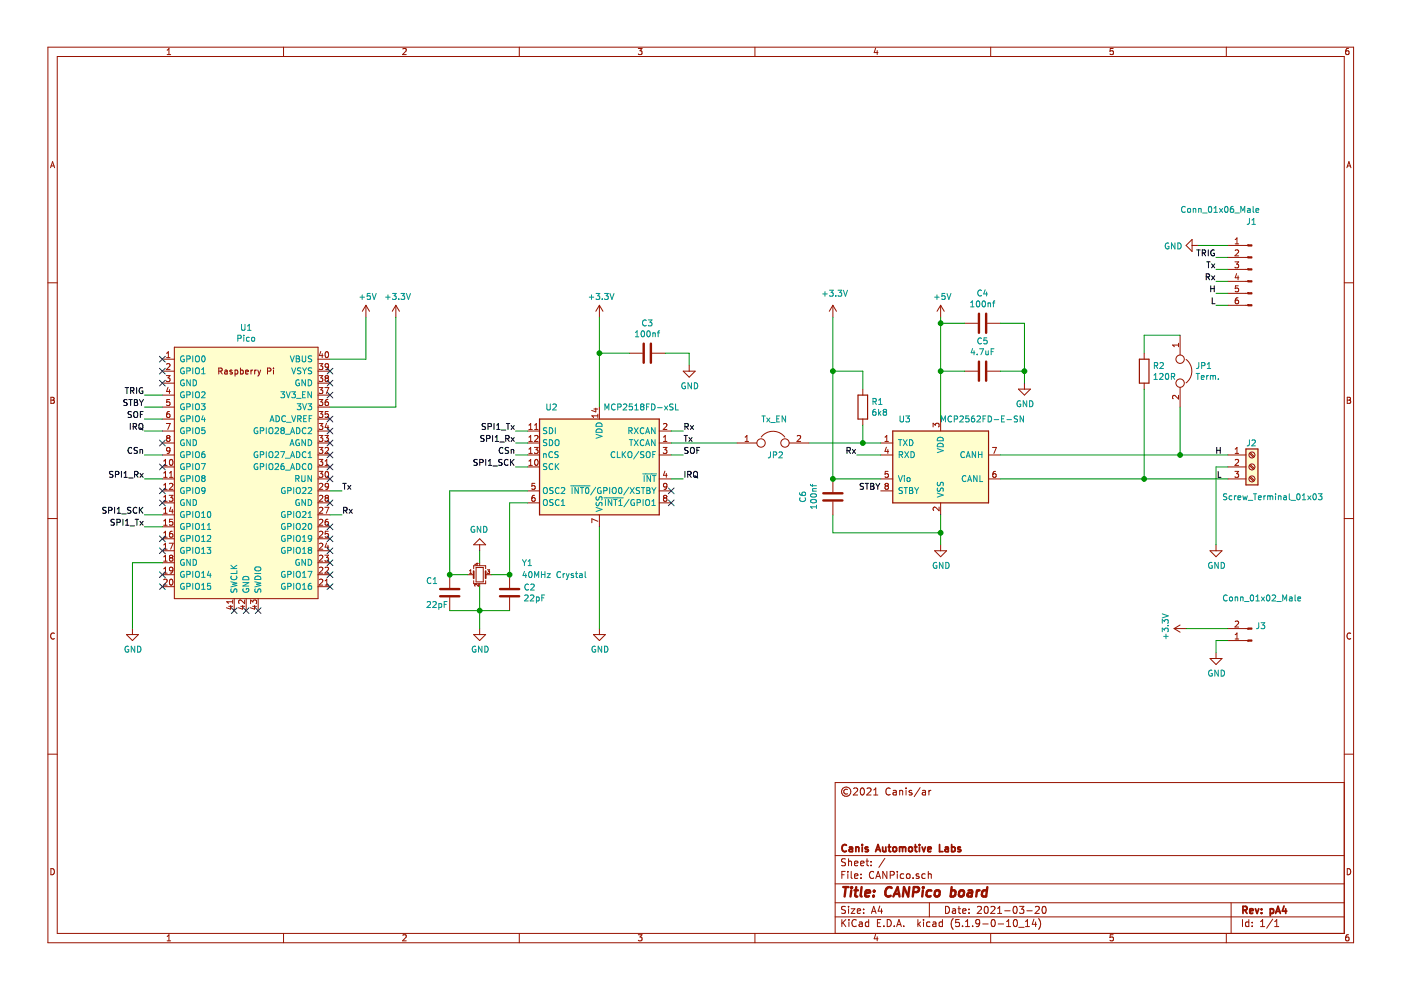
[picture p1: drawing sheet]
<svg xmlns="http://www.w3.org/2000/svg" width="297mm" height="210mm" viewBox="0 0 297 210" stroke-linecap="round" stroke-linejoin="round" font-family="sans-serif">
<path d="M.2 0h296.9v209.9h-296.9z" fill-rule="evenodd" fill="#fff" stroke="#fff" stroke-width=".21"/>
<g fill="none" stroke="#981200" stroke-width=".21">
<path d="M10.2 10h276.8v189.9h-276.8zM12.1 12h272.9v185.9h-272.9zM35.4 11.6h.8M35.4 10.6l.4-.3v1.3M60.1 10v2M85.4 10.4l.5-.1 .2 .3-.8 1h.8M110.1 10v2M135.3 10.3h.8l-.4 .5 .4 .1v.5l-.2 .2-.6-.2M160.1 10v2M185.6 10.2l-.3 .9h.9M186 10.7v.9M210 10v2"/>
<path d="M236 10.3h-.6l-.1 .6 .7-.1v.6l-.2 .2-.5-.2M260 10v2M285.9 10.3h-.4l-.1 .3-.1 .7 .2 .3 .5-.2-.1-.6h-.4l-.2 .2M10.7 35.6l.4-1.3 .5 1.3M10.8 35.2h.7M285.6 35.6l.4-1.3 .4 1.3M285.7 35.2h.6M10.2 60h1.9M252.7 52h1.3M252.7 50.8v2.5l-1.2-1.3zM260.4 59.7h4.2M260.4 57.1h4.2"/>
<path d="M260.4 54.6h4.2M260.4 52h4.2M261.8 55.5h.8l-.4 .5 .3 .1 .1 .5-.2 .2-.6-.1M261.9 50.8l.4-.4v1.3M261.9 53.1l.5-.1 .2 .3-.8 .9h.8M261.9 51.7h.7M262.2 58l-.3 .9h.8M262.5 58.5v.8M285 60h2M34.4 78.7h2.6M34.4 76.2h2.6M35.3 79.6h.8l-.5 .5 .4 .1 .1 .5-.3 .2-.5-.1"/>
<path d="M35.3 75.8h.8M35.3 74.9l.4-.3v1.2M35.3 77.2l.5-.1 .3 .4-.8 .9h.8M37 73.6h30.4v53.3h-30.4zM46.4 78.7l.6-.1 .1-.1-.1-.3-.6-.2v1.3M46.7 78.7l.4 .6M47.7 78.5h.4l.1 .8M48.2 78.8l-.6 .2 .1 .3h.5M49.2 78.5h-.3l-.2 .1 .1 .2 .4 .1v.4h-.5M49.8 78.5h.4l.2 .2-.1 .6h-.5M49.8 78.5v1.2M51 78.5h.3l.3 .2-.1 .6h-.5"/>
<path d="M51 78v1.3M52.1 78.9l.6-.1-.1-.3h-.4l-.1 .1v.7h.5M53.2 78.5v.8M53.6 78.5l-.4 .2M54 78.5v.8M54.4 78.5l-.4 .2M54.7 78.5l.3 .8M55 79.3l-.3 .4M55.3 78.5l-.3 .8M56.7 78.7l.6-.1 .2-.1-.1-.3-.7-.2v1.3M58 78v.2M58 78.5v.8"/>
<path d="M67.4 78.7h2.6M67.4 76.2h2.6M67.7 77.1h.7l-.4 .5 .4 .1v.5l-.2 .2-.5-.2M67.7 79.6h.7l-.4 .5 .4 .1v.6l-.2 .1-.5-.1M68 74.5l-.3 .9h.8M68.3 75v.8M69.1 74.7l.1-.1a.67 .67 0 0 1 .5 .6 .67 .67 0 0 1-.5 .6l-.3-.5zM69.7 77.7l-.3 .2-.3-.1-.1-.6 .4-.1 .3 .3-.1 .7-.2 .2-.3 .1M77.6 64.7l-.8 1.3M77.6 64.7v2.6M77.6 64.7l.7 1.3M83.9 64.7l-.7 1.3"/>
<path d="M83.9 64.7v2.6M83.9 64.7l.8 1.3M127.1 64.7v2.6M127.1 64.7l-.8 1.3M127.1 64.7l.7 1.3M133.4 74.9h2.8M138.3 74.9h2.7M144.9 78.7h2.5l-1.3 1.3zM146.1 77.4v1.3M176.6 64.7v2.6M176.6 64.7l-.8 1.3M176.6 64.7l.7 1.3"/>
<path d="M199.4 64.7v2.6M199.4 64.7l-.7 1.3M199.4 64.7l.8 1.3M204.5 78.7h2.8M204.5 68.5h2.8M209.3 78.7h2.8M209.3 68.5h2.8M242.6 74.9v1.3M249.9 72.8v.7M249.9 73.2h-1.3l.4 .3M250.2 71.1v4.2M251.5 76.2a3.1 3.1 0 0 1 0 5"/>
<path d="M260.4 64.7h4.2M260.4 62.2h4.2M262.5 63.1h-.2a.79 .79 0 0 0-.2 1.3h.4l.1-.5-.2-.3h-.3l-.2 .3M262.5 60.6h-.5l-.1 .6 .5-.1 .2 .2v.3l-.2 .3-.5-.2M10.8 84.2h.4l.3 .3-.3 .3 .3 .3-.2 .4h-.5zM10.8 84.8h.4M34.4 99h2.6M34.4 81.2h2.6M34.4 96.5h2.6M34.4 93.9h2.6M34.4 91.4h2.6M34.4 88.8h2.6"/>
<path d="M34.4 86.3h2.6M34.4 83.8h2.6M34.7 98.7h.7M34.7 97.8l.4-.4v1.3M35.3 89.8h.8l-.5 1.3M35.6 92.9l-.3-.3 .3-.3h.2l.3 .3-.3 .3M35.6 92.9l-.3 .2v.3l.3 .2 .3-.1 .2-.1v-.3l-.3-.2M35.6 92.9h.2M35.6 82.1l-.3 .9h.8M35.9 82.6v.8M35.9 87.3h-.2a.79 .79 0 0 0-.1 1.2h.3l.2-.5-.3-.3h-.2l-.3 .3M36 84.7h-.6l-.1 .6 .5-.1 .3 .2v.4l-.3 .2-.5-.1"/>
<path d="M36.1 95.4l-.3 .3-.4-.1-.1-.2 .1-.4 .4-.1 .3 .2-.2 .9-.5 .1M36.1 97.5l.1-.1a.67 .67 0 0 1 .5 .6 .67 .67 0 0 1-.5 .7l-.3-.5zM67.4 99h2.6M67.4 81.2h2.6M67.4 96.5h2.6M67.4 93.9h2.6M67.4 91.4h2.6M67.4 88.8h2.6M67.4 86.3h2.6M67.4 83.8h2.6M67.7 84.7h.7l-.4 .5 .4 .1v.6l-.2 .1-.5-.1M67.7 97.4h.7l-.4 .5 .4 .1v.5l-.2 .2-.5-.2"/>
<path d="M67.7 99.9h.7l-.4 .5 .4 .2v.5l-.2 .1-.5-.1M67.7 82.2h.7l-.4 .5 .4 .1v.5l-.2 .1-.5-.1M67.7 87.3h.7l-.4 .4 .4 .2v.5l-.2 .1-.5-.1M67.7 89.8h.7l-.4 .5 .4 .1v.5l-.2 .2-.5-.2M67.7 92.3h.7l-.4 .5 .4 .1v.6l-.2 .1-.5-.1M67.7 94.9h.7l-.4 .4 .4 .2v.5l-.2 .1-.5-.1M68.9 92.3h.8l-.5 .5 .4 .1 .1 .5-.3 .2-.5-.1M68.9 82.2h.8l-.5 1.2M68.9 98.7h.8M68.9 97.8l.4-.4v1.3M68.9 95l.5-.1 .3 .3-.8 .9h.8M69.2 80.2l-.3-.3 .3-.3h.2l.3 .3-.3 .3"/>
<path d="M69.2 80.2l-.3 .2 .1 .4 .2 .1h.3l.2-.2v-.3l-.3-.2M69.2 80.2h.2M69.2 89.7l-.3 .9h.8M69.5 84.7l-.4 .1-.2 .5 .1 .6h.5l.2-.1-.2-.5-.3-.1-.3 .2M69.5 90.2v.9M69.6 87.3h-.6l-.1 .6 .5-.2 .3 .3v.3l-.3 .2-.5-.1M111.9 99h2.5M111.9 96.5h2.5M111.9 93.9h2.5M111.9 91.4h2.5M112.1 98.7h.8M112.1 96.1h.8"/>
<path d="M112.1 93.6h.8M112.1 91.1h.8M112.1 90.1l.4-.3v1.3M112.1 92.7l.4-.4v1.3M112.1 95.2l.4-.3v1.2M112.1 97.8l.4-.4v1.3M113.3 94.9h.8l-.4 .4 .3 .2 .1 .4-.3 .2-.5-.1M113.3 90.1l.4-.3v1.3M113.3 92.5l.5-.2 .3 .4-.8 .9h.8M113.3 91.1h.8M113.5 97.5l.2-.1a.67 .67 0 0 1 .4 .6 .67 .67 0 0 1-.4 .7l-.4-.5zM125.9 86.7h.9"/>
<path d="M126.3 86.5v.8l-.9-.3M126.8 87.8v.7M126.8 88.2h-1.3l.3 .3M127.1 86.3v2.5M139.8 96.5h2.5M139.8 93.9h2.5M139.8 91.4h2.5M140.6 94.9h.8l-.4 .4 .3 .2 .1 .4-.3 .2-.5-.1M140.7 93.6h.7M140.7 89.9l.4-.1 .3 .3-.8 1h.8M140.7 92.7l.3-.4v1.3M141 99.9l-.3 .9h.8"/>
<path d="M156.3 93.9h4.2M158 93.6h.7M158 92.7l.4-.4v1.3M161.4 92.7a3.1 3.1 0 0 1 5 0M167.3 93.9h4.2M169 92.5l.5-.2 .3 .4-.8 .9h.8M182.9 82.5v1.3M182.9 88.8v1.3M186.7 96.5h2.6M186.7 93.9h2.6M187.6 92.7l.4-.4v1.3M187.6 93.6h.8"/>
<path d="M187.9 94.8l-.3 .9h.8M188.2 95.3v.8M188.3 99.9h-.6l-.1 .7 .5-.2 .3 .3v.3l-.3 .2-.5-.1M197.8 90.5v-.8l.5 .5 .1-.4 .5-.1 .2 .3-.1 .5M199.4 88.8v2.6M209.6 96.5h2.5M210.4 94.9h.9l-.6 1.2M211.1 99.9h-.2a.79 .79 0 0 0-.2 1.3h.4l.1-.5-.2-.3h-.3l-.2 .3M215.9 82.5h2.6l-1.3 1.3zM217.2 81.2v1.3M242.6 81.2v1.3M249.9 83.8v.8l-.9-.8-.4 .3 .1 .5"/>
<path d="M250.2 82.1v4.2M260.4 99h3.8M260.4 96.5h3.8M261.8 99.9h.8l-.4 .5 .3 .2 .1 .4-.2 .2-.6-.1M261.9 97.5l.5-.1 .2 .4-.8 .9h.8M261.9 96.1h.7M261.9 95.2l.4-.3v1.2M264.9 98.7l.9 .8M264.9 96.1l.9 .9M265.1 98.5l.8 .8M265.1 96l.8 .8M285.6 84.2h.5l.2 .3-.2 .3 .3 .3-.2 .4h-.6z"/>
<path d="M285.6 84.8h.5M10.2 109.9h1.9M34.4 101.5h2.6M34.4 104.1h2.6M34.4 106.6h2.6M34.4 109.2h2.6M34.4 111.7h2.6M34.4 114.2h2.6M34.4 116.8h2.6M34.4 119.3h2.6M34.7 100.3l.4-.4v1.3M34.7 102.8l.4-.3v1.3"/>
<path d="M34.7 105.4l.4-.4v1.3M34.7 107.9l.4-.3v1.2M34.7 110.5l.4-.4v1.3M34.7 113l.4-.4v1.3M34.7 115.5l.4-.3v1.2M34.7 118.1l.4-.4v1.3M34.7 101.2h.7M34.7 103.8h.7M34.7 106.3h.7M34.7 108.8h.7M34.7 111.4h.7M34.7 113.9h.7"/>
<path d="M34.7 116.4h.7M34.7 119h.7M35.9 105h.8l-.5 .5 .4 .1 .1 .5-.3 .2-.5-.1M35.9 115.2h.8l-.5 1.2M35.9 102.6l.5-.1 .3 .3-.8 1h.8M35.9 101.2h.8M35.9 100.3l.4-.4v1.3M36.2 118.3l-.3-.3 .3-.3h.2l.3 .3-.3 .3M36.2 118.3l-.3 .2 .1 .4 .2 .1 .3-.1 .2-.1v-.3l-.3-.2M36.2 118.3h.2M36.2 107.5l-.3 .9h.8M36.5 112.6l-.4 .2-.2 .4 .1 .6 .5 .1 .2-.2-.2-.5-.3-.1-.3 .3"/>
<path d="M36.5 108v.8M36.6 110.1h-.6l-.1 .6 .5-.1 .3 .2v.3l-.3 .3-.5-.2M67.4 101.5h2.6M67.4 104.1h2.6M67.4 106.6h2.6M67.4 109.2h2.6M67.4 111.7h2.6M67.4 114.2h2.6M67.4 116.8h2.6M67.4 119.3h2.6M67.7 112.8l.5-.2 .2 .4-.7 .9h.7M67.7 102.6l.5-.1 .2 .3-.7 1h.7"/>
<path d="M67.7 105.1l.5-.1 .2 .4-.7 .9h.7M67.7 107.7l.5-.1 .2 .3-.7 .9h.7M67.7 110.2l.5-.1 .2 .4-.7 .9h.7M67.7 115.3l.5-.1 .2 .3-.7 .9h.7M67.7 117.8l.5-.1 .2 .4-.7 .9h.7M68.9 117.7h.8l-.5 .5 .4 .1 .1 .5-.3 .2-.5-.1M68.9 107.6h.8l-.5 1.2M69.1 100.1l.1-.2a.67 .67 0 0 1 .5 .7 .67 .67 0 0 1-.5 .6l-.3-.5zM69.2 105.6l-.3-.3 .3-.3h.2l.3 .3-.3 .3M69.2 105.6l-.3 .2 .1 .4 .2 .1 .3-.1 .2-.1v-.3l-.3-.2M69.2 105.6h.2M69.2 115.1l-.3 .9h.8"/>
<path d="M69.5 110.1l-.4 .1-.2 .5 .1 .5 .5 .1 .2-.2-.2-.4-.3-.1-.3 .2M69.5 115.6v.8M69.6 112.6h-.6l-.1 .6 .5-.1 .3 .3v.3l-.3 .2-.5-.1M69.7 103l-.3 .3-.3-.1-.1-.6 .4-.1 .3 .2-.1 .7-.2 .3-.3 .1M100.9 119.5h.5M101.2 119.4v.4l-.6-.2M101.7 115.5v1.3M101.7 119.3v.6M101.7 114.2l1.3 1.3h-2.6zM111.9 104.1h2.5M111.9 106.6h2.5M113.3 105h-.2a.79 .79 0 0 0-.1 1.3l.3-.1 .2-.4-.3-.3h-.2l-.3 .3"/>
<path d="M113.4 102.5h-.6l-.1 .6 .5-.1 .3 .2v.3l-.3 .3-.5-.2M126.8 110.5l-1.3-.5v.8M127.1 109.2v2.5M139.8 101.5h2.5M139.8 104.1h2.5M139.8 106.6h2.5M140.9 105.6l-.2-.3 .2-.3h.2l.3 .3-.3 .3M140.9 105.6l-.2 .2v.3l.2 .2 .4-.1 .1-.1v-.3l-.3-.2M140.9 105.6h.2M141.3 100.4v.8M141.4 103l-.3 .3-.3-.1-.1-.2v-.4l.4-.1 .3 .2-.2 .9-.4 .2M176.6 101.5v2.8"/>
<path d="M176.6 106.4v2.8M186.7 101.5h2.6M186.7 104.1h2.6M187.9 103l-.3-.2 .3-.3h.2l.3 .2-.3 .3M187.9 103l-.3 .3v.2l.3 .3 .3-.1 .2-.2v-.2l-.3-.3M187.9 103h.2M198.2 116.8h2.5l-1.3 1.2zM199.1 107.5v.8l-.9-.8-.4 .3 .2 .4M199.4 106.6v2.6M199.4 115.5v1.3M209.6 101.5h2.5M256.6 116.8h2.5l-1.3 1.2z"/>
<path d="M257.8 115.5v1.3M260.4 101.5h3.8M264.9 101.2l.9 .9M265.1 101l.8 .9M285 109.9h2M11.5 134.3a.58 .58 0 0 0-.8 .5 .58 .58 0 0 0 .8 .6M26.8 134.5h2.5l-1.2 1.3zM28.1 133.3v1.2M34.4 121.9h2.6M34.4 124.4h2.6M34.7 120.6l.4-.3v1.2M34.7 121.5h.7"/>
<path d="M34.7 122.9l.5-.1 .2 .3-.7 1h.7M36.1 122.9l.1-.1a.67 .67 0 0 1 .5 .6 .67 .67 0 0 1-.5 .7l-.3-.5zM36.7 120.8l-.3 .2h-.3l-.1-.6 .4-.1 .3 .2-.1 .7-.2 .3h-.3M48.5 128.6h.8M48.9 128.4v.8l-.9-.3M49.3 127.2v.7M49.3 127.6h-1.2l.3 .3M49.7 126.9v2.6M51 128.6h.9M51.4 128.4v.8l-.9-.3M51.9 127.2v.8l-.9-.8-.4 .3 .1 .4M52.2 126.9v2.6"/>
<path d="M53.1 128v-.8l.5 .4 .1-.3 .5-.1 .2 .3-.1 .5M53.6 128.6h.8M54 128.4v.8l-.9-.3M54.7 126.9v2.6M67.4 121.9h2.6M67.4 124.4h2.6M67.7 120.4l.5-.1 .2 .3-.7 .9h.7M67.7 122.9l.5-.1 .2 .3-.7 1h.7M68.9 120.4l.5-.1 .3 .3-.8 .9h.8M68.9 124.1h.8M68.9 123.1l.4-.3v1.3M95.4 121.9v2.7"/>
<path d="M95.4 126.7v2.8M99.2 121.9h1.2M99.6 121.6h.4M99.6 121l.2-.2v.8M100.4 120.6v-.7h2.6v.7M100.4 123.1v.7h2.6v-.7M100.4 134.5h2.6l-1.3 1.3zM100.7 124.2v.1M100.9 120.3h1.6v3.1h-1.6zM101.4 123.8v.5l-.5-.5-.2 .2v.2M101.7 123.8v.6M101.7 133.3v1.2"/>
<path d="M103 121.9h1.2M103.3 120.8h.5l-.2 .3 .2 .1v.3h-.5M108 121.9v2.7M108 126.7v2.8M125.8 134.5h2.6l-1.3 1.3zM127.1 133.3v1.2M248.9 133.3l1.3 .7M248.9 133.3h2.6M250.2 132.5l-1.3 .8M256.6 139.6h2.5l-1.3 1.3zM257.8 138.4v1.2M260.4 133.3h4.2"/>
<path d="M260.4 135.8h4.2M261.9 131.8l.5-.1 .2 .3-.8 .9h.8M261.9 134.6l.4-.4v1.3M261.9 135.5h.7M286.4 134.3a.58 .58 0 0 0-.8 .5 .58 .58 0 0 0 .8 .6M10.2 159.9h1.9M285 159.9h2M179.7 167.4a.52 .52 0 0 0-.8 .5 .52 .52 0 0 0 .8 .4M181 167.2l.5-.1 .3 .4-.9 1.1h.9M182.6 167.2l.2-.1a.8 .8 0 0 1 .5 .7 .8 .8 0 0 1-.5 .8l-.4-.6zM183.8 167.2l.6-.1 .3 .4-1 1.1h1M185.2 168.6h.9"/>
<path d="M185.2 167.5l.5-.4v1.5M188.7 167.2a.59 .59 0 0 0-.7 0 .59 .59 0 0 0-.2 .7 .56 .56 0 0 0 .3 .6 .56 .56 0 0 0 .6-.1M189.4 167.6h.6v1M190 167.9l-.5 .1-.2 .2 .2 .4 .5-.1M190.8 167.7l.2-.1h.3l.1 1M190.8 167.6v1M192.1 167.1v.1M192.1 167.6v1M193.3 167.6h-.3l-.3 .2 .1 .2 .5 .1v.4h-.6M195.1 167l-1.3 1.9M195.6 167.6h.6v1M196.2 167.9l-.5 .1-.2 .2 .2 .4 .5-.1"/>
<path d="M196.9 167.6v1M197.4 167.6l-.5 .3M285 165.9h-107.9v32M10.8 184.2a.65 .65 0 0 1 .7 .6 .65 .65 0 0 1-.7 .7zM35.4 198.5l.4-.3v1.3M35.4 199.5h.8M60.1 197.9v2M85.4 198.3l.5-.1 .2 .3-.8 1h.8M110.1 197.9v2M135.3 198.2h.8l-.4 .5 .4 .1v.6l-.2 .1-.6-.1M160.1 197.9v2M177.1 194.4h107.9"/>
<path d="M177.1 191.4h107.9M177.1 187.4h107.9M177.1 181.4h107.9M178.5 185.5h.5M178.5 195v1.5M178.7 195.6l.6 .9M179.2 184.8h-.7v1.5M179.3 192.2h-.6l-.3 .2 .1 .4 .7 .3v.4l-.2 .2-.6-.1M179.3 182.1h-.6l-.3 .2 .1 .4 .7 .3v.4l-.2 .2-.6-.1M179.3 195l-.8 .8M179.8 184.8v.1M179.8 185.3v1"/>
<path d="M179.9 182.1v1.5M179.9 192.2v.1M179.9 192.7v1M179.9 182.7l.2-.1h.4v1M180 195v.1M180 195.5v1M180.5 192.7h.8l-.8 1h.8M180.5 184.8v1.3l.2 .2M181.2 185.8l.7-.2-.1-.3h-.4l-.2 .2 .1 .7h.5M181.2 183.1l.7-.2-.1-.3h-.4l-.2 .2 .1 .7h.5M181.5 195.1a.59 .59 0 0 0-.7 0 .59 .59 0 0 0-.2 .7 .56 .56 0 0 0 .3 .6 .56 .56 0 0 0 .6-.1M181.8 193.2l.7-.2-.1-.2-.4-.1-.2 .2v.7h.6"/>
<path d="M182.2 195.5h.6v1M182.5 183.1l.7-.2-.1-.3h-.4l-.2 .2 .1 .7h.5M182.6 186.1v.2M182.6 185.3v.2M182.8 195.8l-.5 .1-.2 .2 .2 .4 .5-.1M183.1 193.5v.2M183.1 192.8v.1M183.6 182.6h.6M183.8 182.1v1.3l.4 .2M184.2 195.5h-.5l-.2 .2v.6l.2 .2 .5-.1M184.2 195v1.5M184.7 183.4v.2"/>
<path d="M184.7 182.6v.2M184.8 193.7l.4-1.5 .5 1.5M184.9 193.2h.7M185.2 184.9a.7 .7 0 0 0-.9 .5 .7 .7 0 0 0 .7 .9l.2-.2M185.6 198.1l-.3 .9h.9M185.7 186.3l.5-1.5 .5 1.5M185.8 185.8h.7M186 198.6v.9M186 195.7h.5M186.5 192.1l-.3 1.1h.9M186.7 195h-.7v1.5h.7M186.9 192.7v1"/>
<path d="M187.4 196.3v.2M187.6 182l-1.3 1.9M188 184.8v1.5l-.8-1.5v1.5M188.1 195a.76 .76 0 0 1 .9 .7 .76 .76 0 0 1-.9 .8zM188.7 185.5h.8l.1-.2-.1-.4-.2-.1h-.6v1.5M189.6 196.3v.2M190.1 196.5l.5-1.5 .5 1.5M190.2 196h.8M190.2 184.8v.1M190.2 185.3v1M191.6 196.3v.2M191.6 185.3h-.4l-.3 .2 .1 .6 .2 .2 .4-.1"/>
<path d="M192.2 185.4l.3-.1 .4 .1v.7l-.2 .2-.5-.2zM193.6 186.1v.2M194.6 195v1.5M194.7 195.9l.5 .6M194.8 185.3h-.3l-.3 .2 .1 .2 .5 .1v.4h-.6M195.2 195.5l-.6 .5M195.8 195v.1M195.8 195.5v1M196.2 185.3h-.5l-.3 .2 .1 .6 .2 .2 .5-.1M196.8 185.4l.2-.1h.4l.1 1M196.8 184.8v1.5M197 191.4v3"/>
<path d="M197.2 195.5h-.5l-.2 .2v.6l.2 .2 .5-.1M197.8 195.5h.6v1M198.4 195.8l-.7 .3 .3 .4 .4-.1M199.8 195.5h-.4l-.3 .2 .1 .6 .2 .2 .4-.1M199.8 195v1.5M200.5 192.2a.75 .75 0 0 1 .8 .7 .75 .75 0 0 1-.8 .8zM202 192.8h.5l.1 .9M202.1 194.8a1.71 1.71 0 0 0 0 2.2M202.6 193l-.5 .1-.2 .2 .2 .4 .5-.1M203.1 192.7h.6M203.3 192.2v1.3l.4 .2M203.4 195h-.7l-.1 .7 .7-.1 .1 .2v.5l-.2 .2-.6-.2"/>
<path d="M204.1 196.3v.2M204.1 193.2l.7-.2-.1-.2-.4-.1-.2 .2 .1 .7h.5M204.7 196.5h.9M204.7 195.4l.4-.4v1.5M205.4 193.5v.2M205.4 192.8v.1M206.2 196.3v.2M207.2 192.3l.6-.1 .3 .4-.9 1.1h.9M207.7 195.6l-.3 .3-.4-.1-.1-.2 .1-.6h.4l.3 .2v.9l-.4 .4h-.3M208.4 195.9h1.1M208.8 192.3l.4-.1a.85 .85 0 0 1-.2 1.5l-.2-.2-.1-.4zM210 197.9v2"/>
<path d="M210.1 192.3l.6-.1 .3 .4-1 1.1h1M210.3 195h.2a.8 .8 0 0 1 .5 .7 .8 .8 0 0 1-.5 .8 1 1 0 0 1-.2-1.5zM211.5 193.7h.9M211.5 192.6l.4-.4v1.5M211.6 195.9h1.2M213 193.1h1.2M213.4 196.5h.9M213.4 195.4l.5-.4v1.5M214.9 192.3l.2-.1a.8 .8 0 0 1 .6 .7 .8 .8 0 0 1-.6 .8l-.3-.6zM215.1 195h.1a.8 .8 0 0 1 .5 .7 .8 .8 0 0 1-.5 .8 .97 .97 0 0 1-.1-1.5zM216 196.6h1.1M216.2 192.2h.9l-.5 .6 .4 .1v.6l-.2 .2-.6-.2"/>
<path d="M217.4 196.5h.9M217.4 195.4l.4-.4v1.5M217.7 193.1h1.2M219.2 194.9l-.3 1.1h.9M219.5 192.3l.6-.1 .2 .1 .1 .3-1 1.1h1M219.6 195.5v1M220.2 194.8a1.71 1.71 0 0 1 0 2.2M221.1 192.2h.2a.8 .8 0 0 1 .5 .7 .8 .8 0 0 1-.5 .8 1 1 0 0 1-.2-1.5zM236 198.2h-.6l-.1 .6 .7-.1v.7l-.2 .1-.5-.1M260 197.9v2M261 191.4v6.5M263.4 195v1.5"/>
<path d="M264.8 195.5h-.5l-.2 .2 .1 .7h.6M264.8 195v1.5M265.5 196.3v.2M265.5 195.5v.2M267.3 196.5h.8M267.3 195.4l.4-.4v1.5M269.8 194.9l-1.2 1.9M270.3 196.5h.8M270.3 195.4l.4-.4v1.5M285.6 184.2a.65 .65 0 0 1 .8 .6 .65 .65 0 0 1-.8 .7zM285.9 198.2h-.4l-.1 .3-.1 .7 .2 .3 .5-.1-.1-.7h-.4l-.2 .2"/>
<circle cx="250.2" cy="76.2" r=".89"/>
<circle cx="161.4" cy="93.9" r=".89"/>
<circle cx="166.4" cy="93.9" r=".89"/>
<circle cx="250.2" cy="81.2" r=".89"/>
<circle cx="265.4" cy="96.5" r=".63"/>
<circle cx="265.4" cy="99" r=".63"/>
<circle cx="265.4" cy="101.5" r=".63"/>
<circle cx="179.4" cy="167.9" r=".99"/>
</g>
<g fill="none" stroke="#981200" stroke-width=".38">
<path d="M100.4 121.1v1.5M103 121.1v1.5M179.5 179.2a.59 .59 0 0 0-.8 0 .59 .59 0 0 0-.2 .7 .56 .56 0 0 0 .3 .6 .56 .56 0 0 0 .7-.1M180.1 179.7h.6v.9M180.7 179.9l-.5 .1-.2 .2 .2 .4 .5-.1M181.5 179.7l.2-.1 .3 .1 .1 .9M181.5 179.6v1M182.8 179.1v.1M182.8 179.6v1M184 179.7l-.3-.1-.3 .2 .1 .2 .5 .1v.4h-.6M187.1 179.6l.1 .9 .4 .1 .2-.2M187.8 179.6v1"/>
<path d="M188.3 179.6h.6M188.5 179.1v1.3l.4 .2M189.4 179.7l.2-.1 .4 .1v.7l-.2 .2-.4-.2zM190.7 179.7l.5-.1 .2 .2M190.7 179.6v1M191.4 179.8l.2-.2 .3 .1 .1 .9M191.4 179.8v.8M192.7 179.7l.2-.1 .5 .1v.7l-.3 .2-.4-.2zM193.9 179.6h.5M194.1 179.1v1.3l.3 .2M194.9 179.1v.1M194.9 179.6v1"/>
<path d="M195.5 179.6l.4 1 .3-1M199.2 179.1v1.5h.7M200.4 179.7h.6l.1 .9M201.1 179.9l-.8 .3 .3 .4 .5-.1M201.8 179.7l.4-.1 .3 .3-.1 .5-.2 .2-.4-.1M201.8 179.1v1.5M203.6 179.7l-.3-.1-.2 .2v.2l.5 .1v.4h-.5M185.6 180.6l.6-1.5 .5 1.5M185.8 180.1h.7M196.7 180.1l.7-.2v-.2l-.5-.1-.2 .2 .1 .7h.6M263.5 193l.7-.1 .2-.2-.1-.4-.2-.1h-.6v1.5M263.9 193l.5 .7"/>
<path d="M265 193.2l.7-.2-.1-.2-.4-.1-.2 .2v.7h.6M266.2 192.7l.3 1 .4-1M267.5 193.5v.2M267.5 192.8v.1M269.3 192.8l.5-.1 .2 .3v.5l-.2 .2-.5-.1M269.3 192.7v1.5M270.5 193.7l.5-1.5 .5 1.5M270.6 193.2h.7M272.2 192.1l-.3 1.1h.9M272.6 192.7v1"/>
</g>
<g fill="none" stroke="#981200" stroke-width=".51">
<path d="M136.5 72.9v4M138 72.9v4M207.6 66.5v4.1M207.6 76.7v4M209.1 66.5v4.1M209.1 76.7v4M174.6 106.1h4M174.6 104.6h4M93.3 126.4h4.1M93.3 124.9h4.1M106 126.4h4.1M106 124.9h4.1"/>
<path d="M178.8 188.1h1.1M179.3 188.1l-.2 2M180.5 188.8l-.2 1.3M180.6 188.1l-.1 .2M180.6 188.1l.1 .1-.2 .1M181.2 188.8h.7M181.5 188.1l-.2 1.7 .1 .2 .4 .1M182.7 188.1l-.2 1.7 .2 .3M183.5 189.4l1-.2-.1-.4h-.6l-.3 .2v1h.8M185.2 189.9v.2M185.3 188.8l.1 .1-.1 .1M185.3 188.8v.2"/>
<path d="M189 188.3a.87 .87 0 0 0-1 0 .87 .87 0 0 0-.3 .9 .69 .69 0 0 0 .3 .8 .69 .69 0 0 0 .8-.1M189.4 190.1l.9-2 .4 2M189.7 189.5h.9M192.8 188.1l-.2 2-.9-2-.3 2M193.6 189.1h.8l.3-.2 .2-.4-.2-.3-1-.1-.2 2M195.7 188.8l-.2 1.3M195.8 188.1l-.1 .2M195.8 188.1l.1 .1-.2 .1M197.5 188.8h-.8l-.2 .3-.1 .6 .3 .4 .6-.1M198.3 188.9l.3-.1 .6 .1v.8l-.2 .3a.49 .49 0 0 1-.9-.3zM201.7 188.8h.8l.1 .3-.1 .6a.66 .66 0 0 1-1 .3M201.8 188.1l-.3 2"/>
<path d="M203.5 188.9l.3-.1 .5 .1v.8l-.2 .3a.53 .53 0 0 1-.7-.1zM205.3 188.8h.8l-.1 1.3M206.1 189.2l-.7 .1a.4 .4 0 0 0-.3 .4 .4 .4 0 0 0 .2 .4l.7-.1M207.1 188.8l-.1 1.3M207.7 188.8h-.4l-.2 .3M209.2 188.8h-.5l-.4 .1-.1 .8 .3 .4 .6-.1M209.3 188.1l-.2 2"/>
</g>
<path d="M37 73.6h30.4v53.3h-30.4z" fill-rule="evenodd" fill="#fffecd" stroke="#fffecd" stroke-width=".21"/>
<g fill="none" stroke="#009596" stroke-width=".21">
<path d="M247.8 51.6a.59 .59 0 0 0-.8 .6 .59 .59 0 0 0 .8 .5v-.5h-.2M249.1 51.5v1.3l-.7-1.3v1.3M249.7 51.5a.64 .64 0 0 1 .7 .6 .64 .64 0 0 1-.7 .7zM251.3 43.9a.58 .58 0 0 0-.8 .5 .58 .58 0 0 0 .7 .6l.1-.1M251.8 44.3l.2-.1 .4 .1-.1 .7-.5-.1zM253 44.3l.5-.1v.8M253 44.2v.8M254.1 44.3l.5-.1 .1 .8M254.1 44.2v.8M255 45.2h.9M256.3 43.9l.2-.1a.69 .69 0 0 1 .4 .6 .69 .69 0 0 1-.4 .6l-.3-.4zM257.4 44.1l.4-.3v1.2"/>
<path d="M257.4 45h.7M258.6 44.2l.6 .8M259.2 44.2l-.6 .8M259.7 43.9l.2-.1a.67 .67 0 0 1 .5 .6 .67 .67 0 0 1-.5 .6l-.3-.4zM261.4 43.8l-.4 .1-.2 .4 .1 .6 .5 .1 .2-.2-.2-.5-.3-.1-.3 .3M261.8 45.2h1M263.1 45v-1.2l.4 .9 .4-.9v1.2M264.5 44.2h.5l.1 .8M264.9 46.3v.9l-.2 .3-.3 .1M265.1 44.5l-.6 .2v.3h.6M265.4 47.6h.8M265.4 46.7l.4-.4v1.3"/>
<path d="M265.7 43.8v1.1l.2 .1M266.3 44.6l.6-.1-.1-.3h-.3l-.2 .2v.6h.5M39 75.5a.57 .57 0 0 0-.7 .6 .57 .57 0 0 0 .8 .5v-.4h-.3M39 78.1a.57 .57 0 0 0-.7 .5 .57 .57 0 0 0 .8 .5v-.4h-.3M39.6 76.1l.7-.1v-.4l-.7-.2v1.3M39.6 78.6l.7-.1v-.4l-.7-.1v1.3M40.9 75.4v1.3M40.9 78v1.3M41.5 75.6l.2-.2a.44 .44 0 0 1 .6 .5l-.1 .6-.5 .2-.2-.2zM41.5 78.2l.2-.2a.44 .44 0 0 1 .6 .4l-.1 .7-.5 .2-.2-.2zM42.8 78.3l.3-.3v1.3M42.8 79.3h.7"/>
<path d="M42.9 75.6l.2-.2a.67 .67 0 0 1 .4 .7 .67 .67 0 0 1-.4 .6l-.3-.5zM50.4 71.7l.7-.1v-.4l-.7-.1v1.2M51.2 68.8v1l.3 .2h.3l.1-.2v-1M51.7 71.1v.1M51.7 71.5v.8M52.5 70h.7M52.5 69.1l.4-.3v1.2M52.9 71.6l-.4-.1-.3 .2 .2 .6h.5M53.4 71.6l.2-.1 .3 .1v.7l-.5-.1zM61.5 75.4l.5 1.3 .4-1.3M61.8 78l.5 1.3 .4-1.3M62.8 75.4h.4l.3 .3-.3 .4 .3 .2-.1 .4h-.6z"/>
<path d="M62.8 76.1h.4M63.8 78.1l-.5-.1-.2 .1v.4l.6 .2 .1 .3-.3 .3-.4-.1M64.1 75.4v1.1l.2 .2h.4l.1-.2v-1.1M64.2 78l.4 .6M64.6 78.6v.7M65 78l-.4 .6M66.1 75.5l-.5-.1-.3 .3 .2 .3 .5 .2v.4l-.7 .1M66.1 78.1l-.5-.1-.3 .2 .2 .3 .5 .3v.3l-.7 .1M76.3 63h1M76.8 62.5v1M78.5 62.2h-.6l-.1 .6 .2-.1 .4 .1 .1 .6-.2 .1-.5-.1M78.9 62.2l.4 1.3 .5-1.3"/>
<path d="M81.8 63h.9M82.3 62.5v1M83.2 62.2h.8l-.4 .5 .3 .1 .1 .5-.2 .2-.6-.1M84.5 63.4v.1M85 62.2h.8l-.4 .5 .4 .1v.6l-.2 .1-.6-.1M86.2 62.2l.4 1.3 .4-1.3M124.9 63h1M125.4 62.5v1M126.4 62.2h.8l-.5 .5 .4 .1 .1 .5-.3 .2-.5-.1M127.7 63.4v.1M128.2 62.2h.8l-.5 .5 .4 .1v.6l-.2 .1-.5-.1M129.3 62.2l.4 1.3 .5-1.3"/>
<path d="M134.7 70.5l.4-.4v1.3M134.7 71.4h.7M136 70.3l.2-.2a.67 .67 0 0 1 .5 .7 .67 .67 0 0 1-.5 .6l-.3-.5zM137 68a.56 .56 0 0 0-.8 .5 .56 .56 0 0 0 .8 .5M137.3 70.3l.1-.2a.67 .67 0 0 1 .5 .7 .67 .67 0 0 1-.5 .6l-.3-.5zM137.4 67.8h.8l-.4 .5 .4 .1v.5l-.2 .2-.6-.1M138.4 70.6v.8M138.4 70.7l.5-.1v.8M139.4 70.6h.5M139.9 70.1l-.4 .2v1.1M174.4 62.3h1M174.9 61.8v1"/>
<path d="M175.9 61.5h.8l-.5 .5 .4 .1 .1 .5-.3 .2-.5-.1M177.2 62.7v.1M177.7 61.5h.8l-.5 .5 .4 .1v.6l-.2 .1-.5-.1M178.8 61.5l.5 1.3 .4-1.3M198.2 63h.9M198.6 62.5v1M200.3 62.2h-.6v.6l.2-.1 .4 .1v.6l-.1 .1-.5-.1M200.8 62.2l.4 1.3 .4-1.3M205.8 64.1l.4-.3v1.3M205.8 65.1h.7M206.2 73.9l-.3 .9h.8M206.5 74.4v.8"/>
<path d="M207.1 63.9l.2-.1a.67 .67 0 0 1 .5 .6 .67 .67 0 0 1-.5 .7l-.3-.5zM207.2 75.1v.1M207.7 73.9h.8l-.5 1.3M208.1 61.6a.56 .56 0 0 0-.8 .5 .56 .56 0 0 0 .8 .5M208.1 71.8a.56 .56 0 0 0-.8 .5 .56 .56 0 0 0 .8 .5M208.3 63.9l.2-.1a.67 .67 0 0 1 .5 .6 .67 .67 0 0 1-.5 .7l-.3-.5zM208.9 61.4l-.3 .9h.8M209 74.4l.1 .8 .4-.1M209.2 61.9v.9M209.2 71.6h-.6v.6l.5-.1 .2 .3v.3l-.2 .2-.5-.1M209.5 64.2v.9M209.5 64.4l.5-.1v.8"/>
<path d="M209.5 74.4v.8M210.1 74.6h.5M210.5 64.2h.4M210.8 73.9h-.7v1.3M210.9 63.8l-.3 .2v1.1M244.7 79.5l.3-.3v1.2M244.7 77.5l.7-.1v-.4l-.7-.1v1.2M245.1 77.5l.4 .6M245.9 79.3l.4-.1 .3 .3-.8 .9h.8M245.9 77l.5-.1 .3 .3-.8 .9h.8M247.2 79.3l.2-.1a.69 .69 0 0 1 .4 .6 .69 .69 0 0 1-.4 .6l-.3-.4zM248.4 79.8h.6v-.5l-.6-.1v1.2"/>
<path d="M248.7 79.8l.4 .6M253.6 79.2h.7M254 79.2v1.2M254.2 76.9v.9l-.2 .3h-.3M254.8 77.5l.6-.1v-.4l-.6-.1v1.2M255.8 79.6v.8M256 78.1h.7M256 77.2l.3-.3v1.2M256.2 79.6l-.4 .2M256.6 79.7l.4-.1 .2 .2M256.6 79.6v.8M257.2 79.8l.2-.2 .3 .1v.7"/>
<path d="M257.2 79.8v.6M39 80.6a.57 .57 0 0 0-.7 .6 .57 .57 0 0 0 .8 .5v-.4h-.3M39 83.1a.57 .57 0 0 0-.7 .6 .57 .57 0 0 0 .8 .5v-.4h-.3M39 85.7a.57 .57 0 0 0-.7 .5 .57 .57 0 0 0 .8 .5v-.4h-.3M39 88.2a.57 .57 0 0 0-.7 .6 .57 .57 0 0 0 .8 .5v-.4h-.3M39 90.8a.57 .57 0 0 0-.7 .5 .57 .57 0 0 0 .8 .5v-.4h-.3M39 93.3a.57 .57 0 0 0-.7 .6 .57 .57 0 0 0 .8 .5v-.4h-.3M39 95.8a.57 .57 0 0 0-.7 .6 .57 .57 0 0 0 .8 .5v-.4h-.3M39 98.4a.57 .57 0 0 0-.7 .5 .57 .57 0 0 0 .8 .5v-.4h-.3M39.6 83.7l.7-.1v-.4l-.7-.1v1.2M39.6 86.3l.7-.1v-.5l-.7-.1v1.3M39.6 88.8l.7-.1v-.4l-.7-.2v1.3"/>
<path d="M39.6 91.3l.7-.1v-.4l-.7-.1v1.2M39.6 96.4l.7-.1v-.4l-.7-.1v1.2M39.6 99l.7-.1v-.5l-.7-.1v1.3M40.3 80.5v1.3l-.7-1.3v1.3M40.3 93.2v1.3l-.7-1.3v1.3M40.9 83.1v1.2M40.9 85.6v1.3M40.9 88.1v1.3M40.9 90.7v1.2M40.9 95.8v1.2M40.9 98.3v1.3M40.9 80.5a.64 .64 0 0 1 .8 .7 .64 .64 0 0 1-.8 .6z"/>
<path d="M40.9 93.2a.64 .64 0 0 1 .8 .7 .64 .64 0 0 1-.8 .6zM41.5 83.2l.2-.1a.44 .44 0 0 1 .6 .4l-.1 .7-.5 .1-.2-.1zM41.5 85.8l.2-.2a.44 .44 0 0 1 .6 .4l-.1 .7-.5 .2-.2-.2zM41.5 88.3l.2-.2a.44 .44 0 0 1 .6 .5l-.1 .6-.5 .2-.2-.2zM41.5 90.9l.2-.2a.44 .44 0 0 1 .6 .4l-.1 .7-.5 .1-.2-.1zM41.5 95.9l.2-.1a.44 .44 0 0 1 .6 .4l-.1 .6-.5 .2-.2-.2zM41.5 98.5l.2-.2a.44 .44 0 0 1 .6 .4l-.1 .7-.5 .2-.2-.2zM42.7 85.6h.8l-.4 .5 .3 .1 .1 .4-.3 .3-.5-.2M42.7 98.3h.8l-.5 1.3M42.8 83.2l.4-.1 .3 .3-.8 .9h.8M43.1 88.1l-.3 .9h.7M43.4 95.8h-.3a.79 .79 0 0 0-.1 1.2h.4l.1-.5-.3-.3h-.2l-.2 .3"/>
<path d="M43.4 88.6v.8M43.4 90.7h-.6v.6l.4-.1 .3 .2v.3l-.3 .2-.4-.1M54.6 98.4a.57 .57 0 0 0-.7 .5 .57 .57 0 0 0 .8 .5v-.4h-.3M54.6 90.8a.57 .57 0 0 0-.7 .5 .57 .57 0 0 0 .8 .5v-.4h-.3M54.6 95.8a.57 .57 0 0 0-.7 .6 .57 .57 0 0 0 .8 .5v-.4h-.3M55.2 99l.7-.1v-.5l-.7-.1v1.3M55.2 91.3l.7-.1v-.4l-.7-.1v1.2M55.2 96.4l.7-.1v-.4l-.7-.1v1.2M56.5 90.7v1.2M56.5 95.8v1.2M56.5 98.3v1.3M57.1 98.5l.2-.2a.44 .44 0 0 1 .6 .4l-.1 .7-.5 .2-.2-.2z"/>
<path d="M57.1 90.9l.2-.2a.44 .44 0 0 1 .6 .4l-.1 .7-.5 .1-.2-.1zM57.1 95.9l.2-.1a.44 .44 0 0 1 .6 .4l-.1 .6-.5 .2-.2-.2zM57.2 89.4l.5-1.3 .4 1.3M57.4 89.1h.6M58.3 98.4l.5-.1 .3 .3-.8 1h.8M58.3 90.8l.5-.1 .3 .3-.8 .9h.8M58.3 95.9l.5-.1 .3 .3-.8 .9h.8M58.5 88.1a.64 .64 0 0 1 .8 .7 .64 .64 0 0 1-.8 .6zM59.5 95.8h.8l-.5 1.2M59.6 90.9l.2-.2h.2l.3 .2M59.6 90.9v.1M59.6 91l.2 .2"/>
<path d="M59.6 83.1h.7l-.4 .4 .4 .2v.4l-.2 .2-.5-.1M59.8 91.2l-.2 .3v.2l.2 .2h.4l.1-.2-.1-.4-.2-.1M59.8 91.2h.2M60.2 98.3l-.4 .1-.2 .5v.5l.6 .1v-.6l-.4-.1-.2 .2M60.3 90.9v.1M60.3 91l-.3 .2M60.5 99.7h1M60.5 97.2h1M60.5 88.3a.56 .56 0 0 0-.8 .5 .56 .56 0 0 0 .8 .5M60.5 92.1h1M60.7 83.1l.4 1.2 .4-1.2M60.8 89.5h.9"/>
<path d="M61.5 94.5l.4-1.3 .4 1.3M61.6 99.6l.4-1.3 .5 1.3M61.6 97l.4-1.2 .5 1.2M61.6 94.1h.6M61.6 91.9l.4-1.2 .5 1.2M61.7 99.2h.6M61.7 96.7h.6M61.7 91.6h.6M61.8 88.1l.5 1.3 .4-1.3M61.8 83.1h.8l-.4 .4 .4 .2-.1 .6h-.5l-.2-.1M62.9 98.3a.64 .64 0 0 1 .7 .6 .64 .64 0 0 1-.7 .7zM62.9 90.7a.64 .64 0 0 1 .7 .6 .64 .64 0 0 1-.7 .6z"/>
<path d="M62.9 95.8a.64 .64 0 0 1 .7 .6 .64 .64 0 0 1-.7 .6zM62.9 84.5h.9M63 85.6h.8l-.4 .5 .3 .1 .1 .4-.3 .3-.5-.2M63.1 88.8l.7-.1v-.4l-.7-.2v1.3M63.4 80.6a.59 .59 0 0 0-.7 .6 .59 .59 0 0 0 .7 .5l.1-.4h-.3M63.4 93.3a.59 .59 0 0 0-.7 .6 .59 .59 0 0 0 .7 .5l.1-.4h-.3M63.4 88.8l.4 .6M64.2 85.6l.4 1.3 .4-1.3M64.2 83.7h.4M64.4 88.7h.4M64.8 80.5v1.3l-.8-1.3v1.3M64.8 93.2v1.3l-.8-1.3v1.3"/>
<path d="M64.8 83.1h-.6v1.2h.6M64.9 98.4a.56 .56 0 0 0-.8 .5 .56 .56 0 0 0 .8 .5M64.9 90.8a.56 .56 0 0 0-.8 .5 .56 .56 0 0 0 .8 .5M64.9 95.9a.56 .56 0 0 0-.8 .5 .56 .56 0 0 0 .8 .5M65 88.1h-.6v1.3h.6M65.3 85.6h.8l-.4 .5 .3 .1v.5l-.2 .2-.5-.2M65.3 80.5a.64 .64 0 0 1 .8 .7 .64 .64 0 0 1-.8 .6zM65.3 93.2a.64 .64 0 0 1 .8 .7 .64 .64 0 0 1-.8 .6zM65.3 90.8l.5-.1 .3 .3-.8 .9h.8M65.3 96.1l.4-.3v1.2M65.3 97h.8M65.5 98.4l.2-.1a.67 .67 0 0 1 .4 .6 .67 .67 0 0 1-.4 .7l-.4-.5z"/>
<path d="M65.5 88.7h.5M66 83.1v1.2l-.7-1.2v1.2M66.1 88.1h-.6v1.3M115.3 96.2v.8M115.3 96.3l.4-.1 .1 .8M115.9 98.4l-.4-.1-.2 .1v.4l.5 .2 .1 .3-.2 .3-.5-.1M115.9 93.3l-.4-.1-.2 .1v.4l.5 .3 .1 .3-.2 .2-.5-.1M115.9 90.8l-.4-.1-.2 .1v.4l.5 .2 .1 .3-.2 .2h-.5M115.9 85.7v1l.3 .2h.3l.2-.2v-1M116.5 90.7a.64 .64 0 0 1 .7 .6 .64 .64 0 0 1-.7 .6zM116.5 93.2a.64 .64 0 0 1 .7 .7 .64 .64 0 0 1-.7 .6zM117.1 95.9a.56 .56 0 0 0-.8 .5 .56 .56 0 0 0 .8 .5"/>
<path d="M117.2 98.4a.56 .56 0 0 0-.7 .1 .56 .56 0 0 0 0 .8l.3 .3 .4-.2M117.2 85.8l.5-.1 .2 .3-.7 .9h.7M117.7 93.4l.3-.2a.44 .44 0 0 1 .5 .4v.7l-.5 .2-.3-.2zM117.7 90.7v1.2M117.7 98.3v1.3M117.9 98.9l.6 .7M118.4 95.8h-.5l-.2 .1v.4l.5 .2 .2 .3-.3 .2h-.5M118.5 98.3l-.8 .7M126.4 92.1l1.2 .4-1.2 .4M126.6 91.1a.66 .66 0 0 1 .7-.1 .66 .66 0 0 1 .3 .7h-1.2zM126.6 89.8a.66 .66 0 0 1 .7-.1 .66 .66 0 0 1 .3 .7h-1.2zM128.3 86.9v-1.2l.4 .9 .4-.9v1.2"/>
<path d="M130.4 95.9a.58 .58 0 0 0-.8 .5 .58 .58 0 0 0 .7 .6l.1-.1M130.4 85.8a.56 .56 0 0 0-.7 .1 .56 .56 0 0 0 0 .7l.4 .3 .3-.1M130.9 95.8v1.2h.6M131 86.3h.6l.1-.2-.1-.3-.6-.1v1.2M131.9 95.8v1.2M132.1 96.3l.5 .7M132.2 85.8l.5-.1 .2 .3-.8 .9h.8M132.6 95.8l-.7 .7M133.2 95.9l.2-.1a.45 .45 0 0 1 .6 .4l-.2 .8h-.5a.92 .92 0 0 1-.1-1.1zM133.3 91.3l.7-.1v-.4l-.7-.1v1.2M133.4 93.2h.8M133.6 91.3l.4 .6"/>
<path d="M133.8 93.2v1.3M134.1 85.7h-.6l-.1 .6 .2-.2 .5 .2v.5l-.2 .1-.5-.1M134.5 93.2l.8 1.3M134.5 90.7l.8 1.2M134.6 86.9h.7M134.6 86l.4-.3v1.2M135.3 93.2l-.8 1.3M135.3 90.7l-.8 1.2M135.4 95.7l-1.1 1.6M136 86.2l-.2-.2 .2-.3 .5 .1v.3l-.2 .1M136 86.2l-.2 .2v.3l.2 .2h.3l.2-.2v-.4l-.2-.1M136 86.2h.3"/>
<path d="M136.5 95.8h-.5l-.1 .1v.4l.5 .2 .1 .3-.2 .2h-.5M136.5 93.3a.58 .58 0 0 0-.8 .5 .58 .58 0 0 0 .8 .6M136.5 90.8a.58 .58 0 0 0-.8 .5 .58 .58 0 0 0 .8 .6v-.1M136.9 94.5l.4-1.3 .4 1.3M136.9 91.9l.4-1.2 .4 1.2M137 94.1h.6M137 91.6h.6M137.1 95.9l.2-.1a.44 .44 0 0 1 .5 .4v.6l-.5 .2-.2-.2zM137.1 86.3h.4M137.7 85.7h-.6v1.2M138.2 85.7a.64 .64 0 0 1 .7 .6 .64 .64 0 0 1-.7 .6zM138.4 96.4h.4"/>
<path d="M138.9 90.7v1.2l-.7-1.2v1.2M138.9 93.2v1.3l-.7-1.3v1.3M139 95.8h-.6v1.2M139.4 86.4h1M140.9 86.1l.7 .8M141.6 86.1l-.7 .8M142.7 85.7h-.5l-.2 .2 .1 .3 .5 .2v.4l-.6 .1M143.2 85.7v1.2h.6M145.3 81.2a.59 .59 0 0 0-.8 .6 .59 .59 0 0 0 .8 .6v-.5h-.2M146.6 81.2v1.2l-.7-1.2v1.2M147.2 81.2a.64 .64 0 0 1 .7 .6 .64 .64 0 0 1-.7 .6zM161.5 88.2h.8"/>
<path d="M161.9 88.2v1.3M162.6 88.6l.6 .9M163.2 88.6l-.6 .9M163.4 95.8v.9l-.2 .3-.3 .1M163.4 89.6h1M164 96.5l.6-.1v-.5l-.6-.1v1.3M164.7 88.8h.4M165.2 95.9l.4-.1 .3 .4-.8 .9h.8M165.3 88.2h-.6v1.3h.6M166.6 88.2v1.3l-.8-1.3v1.3M185.1 85.1l.6-.1v-.4l-.6-.1v1.3M185.4 85.1l.4 .7"/>
<path d="M185.6 86.8l-.4 .1-.2 .5 .1 .6h.5l.1-.2-.1-.4-.3-.1-.3 .2M186.3 85.8h.7M186.3 84.8l.4-.3v1.3M186.3 86.8v1.3M186.4 87.6l.4 .5M186.8 87.2l-.5 .5M187.5 87.4l-.3-.3 .3-.3h.2l.3 .2-.3 .4M187.5 87.4l-.3 .2v.2l.3 .3 .4-.1 .1-.2v-.2l-.3-.2M187.5 87.4h.2M190.5 93.2h.7M190.6 96.4l.7-.1v-.4l-.7-.1v1.2M190.8 88.2v1l.3 .3 .3-.1 .2-.2v-1"/>
<path d="M190.9 93.2v1.3M191 96.4l.4 .6M191.5 93.2l.9 1.3M191.8 95.8l.9 1.2M192 88.2h.8l-.4 .5 .4 .1v.5l-.2 .2-.6-.2M192.4 93.2l-.9 1.3M192.7 95.8l-.9 1.2M192.8 93.2a.64 .64 0 0 1 .8 .7 .64 .64 0 0 1-.8 .6zM193.1 95.8a.64 .64 0 0 1 .8 .6 .64 .64 0 0 1-.8 .6zM198.7 95.1l1.3 .5-1.3 .4M198.9 94.1a.66 .66 0 0 1 .8-.1 .66 .66 0 0 1 .3 .7h-1.3zM198.9 92.8a.66 .66 0 0 1 .8-.1 .66 .66 0 0 1 .3 .7h-1.3z"/>
<path d="M199.6 89.5v-1.3l.4 .9 .4-.9v1.3M201.8 88.3a.56 .56 0 0 0-.8 .5 .56 .56 0 0 0 .8 .5M202.3 88.8h.6l.1-.5-.7-.1v1.3M203.5 88.3l.5-.1 .3 .3-.8 1h.8M204.5 95.9a.56 .56 0 0 0-.8 .5 .56 .56 0 0 0 .8 .5M204.9 97l.4-1.2 .4 1.2M205 96.7h.6M205.4 88.2h-.6l-.1 .6 .5-.1 .3 .2v.3l-.3 .3-.5-.2M206.5 88.2h-.2l-.3 .3v.7l.2 .3 .4-.2 .1-.4-.3-.2h-.2l-.2 .2M206.8 95.8v1.2l-.7-1.2v1.2M207.1 88.3l.5-.1 .3 .3-.8 1h.8M207.5 96.4h.7"/>
<path d="M207.5 95.8v1.2M208.2 95.8v1.2M208.4 88.8h.5M209 88.2h-.6v1.3M209.5 88.2a.64 .64 0 0 1 .8 .6 .64 .64 0 0 1-.8 .7zM210.8 89h.9M212.4 88.8h.4M213 88.2h-.6v1.3h.6M213.5 89h1M215.7 88.3l-.5-.1-.1 .1v.4l.5 .2 .1 .3-.2 .3-.5-.1M216.3 85a.59 .59 0 0 0-.7 .6 .59 .59 0 0 0 .7 .6l.1-.5h-.2M217 88.2v1.3l-.7-1.3v1.3"/>
<path d="M217.7 85v1.2l-.8-1.2v1.2M218.3 85a.64 .64 0 0 1 .7 .6 .64 .64 0 0 1-.7 .6zM244.7 80.4h.7M254.7 80l.6-.1-.1-.2-.3-.1-.2 .2v.6h.5M258.3 80.3v.1M264.9 93.3v.9l-.2 .3h-.3M265.4 93.4l.5-.1 .3 .3-.8 .9h.8M39 100.9a.57 .57 0 0 0-.7 .6 .57 .57 0 0 0 .8 .5v-.4h-.3M39 103.4a.57 .57 0 0 0-.7 .6 .57 .57 0 0 0 .8 .5v-.4h-.3M39 106a.57 .57 0 0 0-.7 .6 .57 .57 0 0 0 .8 .5v-.5h-.3M39 108.5a.57 .57 0 0 0-.7 .6 .57 .57 0 0 0 .8 .5v-.4h-.3M39 111.1a.57 .57 0 0 0-.7 .5 .57 .57 0 0 0 .8 .5v-.4h-.3"/>
<path d="M39 113.6a.57 .57 0 0 0-.7 .6 .57 .57 0 0 0 .8 .5v-.4h-.3M39 116.1a.57 .57 0 0 0-.7 .6 .57 .57 0 0 0 .8 .5v-.4h-.3M39 118.7a.57 .57 0 0 0-.7 .5 .57 .57 0 0 0 .8 .5v-.4h-.3M39.6 101.5l.7-.1v-.4l-.7-.2v1.3M39.6 104l.7-.1v-.4l-.7-.1v1.2M39.6 109.1l.7-.1v-.4l-.7-.2v1.3M39.6 111.6l.7-.1v-.4l-.7-.1v1.3M39.6 114.2l.7-.1v-.4l-.7-.2v1.3M39.6 116.7l.7-.1v-.4l-.7-.1v1.2M40.3 105.9v1.3l-.7-1.3v1.3M40.3 118.6v1.3l-.7-1.3v1.3M40.9 100.8v1.3"/>
<path d="M40.9 103.4v1.2M40.9 108.4v1.3M40.9 111v1.3M40.9 113.5v1.3M40.9 116.1v1.2M40.9 105.9a.64 .64 0 0 1 .8 .6 .64 .64 0 0 1-.8 .7zM40.9 118.6a.64 .64 0 0 1 .8 .6 .64 .64 0 0 1-.8 .7zM41.5 101l.2-.2a.44 .44 0 0 1 .6 .5l-.1 .6-.5 .2-.2-.2zM41.5 103.5l.2-.1a.44 .44 0 0 1 .6 .4l-.1 .7-.5 .1-.2-.1zM41.5 108.6l.2-.2a.44 .44 0 0 1 .6 .5l-.1 .6-.5 .2-.2-.2zM41.5 111.2l.2-.2a.44 .44 0 0 1 .6 .4l-.1 .7-.5 .2-.2-.2zM41.5 113.7l.2-.2a.44 .44 0 0 1 .6 .5l-.1 .6-.5 .2-.2-.2z"/>
<path d="M41.5 116.2l.2-.1a.44 .44 0 0 1 .6 .4l-.1 .7-.5 .1-.2-.1zM42.8 109.7h.7M42.8 108.8l.3-.4v1.3M42.8 111.3l.3-.3v1.3M42.8 113.9l.3-.4v1.3M42.8 116.4l.3-.3v1.2M42.8 112.3h.7M42.8 114.8h.7M42.8 117.3h.7M43 101.4l-.2-.3 .2-.3h.2l.3 .3-.3 .3M43 101.4l-.2 .2v.3l.2 .2h.4l.1-.2v-.3l-.3-.2M43 101.4h.2"/>
<path d="M43.5 103.9l-.3 .3-.3-.1-.1-.2v-.4l.4-.1 .3 .2-.2 .9-.4 .1M43.9 116.1h.8l-.4 .4 .3 .2v.6l-.7-.1M44 113.7l.5-.2 .2 .4-.8 .9h.8M44 112.3h.7M44 111.3l.3-.3v1.3M44.1 108.6l.2-.2a.69 .69 0 0 1 .4 .7 .69 .69 0 0 1-.4 .6l-.3-.5zM48.9 119.8l.8 .8M50.2 119.8l-.7 .6M60.4 103.4a.59 .59 0 0 0-.7 .6 .59 .59 0 0 0 .7 .6l.1-.5h-.3M60.4 108.5a.59 .59 0 0 0-.7 .6 .59 .59 0 0 0 .7 .6l.1-.5h-.3M60.4 111.1a.59 .59 0 0 0-.7 .5 .59 .59 0 0 0 .7 .6l.1-.5h-.3M60.4 113.6a.59 .59 0 0 0-.7 .6 .59 .59 0 0 0 .7 .5l.1-.4h-.3"/>
<path d="M60.4 116.1a.59 .59 0 0 0-.7 .6 .59 .59 0 0 0 .7 .6l.1-.5h-.3M61 104h.6l.1-.2v-.3l-.7-.1v1.2M61 109.1h.6l.1-.2v-.3l-.7-.2v1.3M61 111.6h.6l.1-.2v-.3l-.7-.1v1.3M61 114.2l.6-.1 .1-.1v-.3l-.7-.2v1.3M61 116.7h.6l.1-.2v-.3l-.7-.1v1.2M62.3 103.4v1.2M62.3 108.4v1.3M62.3 111v1.3M62.3 113.5v1.3M62.3 116.1v1.2M62.7 101.5l.7-.1v-.4l-.7-.2v1.3"/>
<path d="M62.9 103.5l.2-.1a.45 .45 0 0 1 .6 .4l-.2 .8h-.5a.92 .92 0 0 1-.1-1.1zM62.9 108.6l.2-.2a.45 .45 0 0 1 .6 .5l-.2 .8h-.5a.92 .92 0 0 1-.1-1.1zM62.9 111.2l.2-.2a.45 .45 0 0 1 .6 .4l-.2 .8h-.5a.92 .92 0 0 1-.1-1zM62.9 113.7l.2-.2a.45 .45 0 0 1 .6 .5l-.2 .7h-.5a.92 .92 0 0 1-.1-1zM62.9 116.2l.2-.1a.45 .45 0 0 1 .6 .4l-.2 .8h-.5a.92 .92 0 0 1-.1-1.1zM63 101.5l.4 .6M63.4 106a.59 .59 0 0 0-.7 .6 .59 .59 0 0 0 .7 .5l.1-.5h-.3M63.4 118.7a.59 .59 0 0 0-.7 .5 .59 .59 0 0 0 .7 .6l.1-.5h-.3M64 100.8v1.1l.2 .2h.3l.2-.2v-1.1M64.2 103.5l.4-.1 .3 .3-.8 .9h.8M64.2 108.6l.4-.2 .3 .4-.8 .9h.8M64.2 111.1l.4-.1 .3 .3-.8 1h.8"/>
<path d="M64.2 114.8h.7M64.2 117.3h.7M64.2 113.9l.3-.4v1.3M64.2 116.4l.3-.3v1.2M64.8 105.9v1.3l-.8-1.3v1.3M64.8 118.6v1.3l-.8-1.3v1.3M65.3 103.5l.5-.1 .3 .3-.8 .9h.8M65.3 105.9a.64 .64 0 0 1 .8 .6 .64 .64 0 0 1-.8 .7zM65.3 109.7h.8M65.3 118.6a.64 .64 0 0 1 .8 .6 .64 .64 0 0 1-.8 .7zM65.3 108.8l.4-.4v1.3M65.5 111.1l.2-.1a.67 .67 0 0 1 .4 .6 .67 .67 0 0 1-.4 .7l-.4-.5z"/>
<path d="M65.6 116.6l-.3-.2 .3-.3 .4 .1v.3l-.2 .1M65.6 116.6l-.3 .3v.2l.3 .2h.4l.1-.2-.1-.4-.2-.1M65.6 116.6h.2M66 100.8v1.3l-.7-1.3v1.3M66.1 114.1l-.3 .2h-.3l-.2-.2 .1-.4 .4-.2 .3 .3-.1 .7-.2 .2-.3 .1M100.6 111.7a.59 .59 0 0 0-.7 .5 .59 .59 0 0 0 .7 .6l.1-.5h-.3M101.9 111.6v1.3l-.7-1.3v1.3M102.5 111.6a.64 .64 0 0 1 .8 .6 .64 .64 0 0 1-.8 .7zM110.8 118.7l.4 .6M111.2 119.3v.6M111.6 118.7l-.4 .6M112 119.9h.7"/>
<path d="M112 119l.3-.3v1.2M115.3 103.5l.2-.1a.44 .44 0 0 1 .5 .4v.7l-.5 .1-.2-.1zM115.3 106.1l.2-.2a.44 .44 0 0 1 .5 .4v.7l-.5 .2-.2-.2zM117.3 103.4h-.5l-.3 .2 .2 .3 .5 .3v.3l-.7 .1M117.3 106l-.5-.1-.3 .3 .2 .3 .5 .2v.4h-.7M118.5 103.5a.56 .56 0 0 0-.8 .5 .56 .56 0 0 0 .8 .5M118.5 106a.56 .56 0 0 0-.8 .5 .56 .56 0 0 0 .8 .6M119 103.5l.5-.1 .2 .3-.7 .9h.7M119 107.2h.7M119 106.3l.4-.4v1.3M121 103h4.1M121.3 103.4v1.2"/>
<path d="M122.6 103.4v1.2l-.7-1.2v1.2M123 103.4h.8M123.4 103.4v1.2M124.2 103.5l.2-.1a.69 .69 0 0 1 .5 .6 .69 .69 0 0 1-.5 .6l-.3-.4zM126.3 103.3l-1.1 1.6M126.4 107.6l1.2 .4-1.2 .4M126.4 105.3v.5l.2 .2 .3-.1 .3-.5h.3l.1 .1v.5M126.4 106.5v.5l.1 .2h.4l.2-.6 .3-.1 .2 .2v.5M127.4 103.4a.59 .59 0 0 0-.7 .6 .59 .59 0 0 0 .7 .6l.1-.5h-.3M128 104h.6l.1-.2v-.3l-.7-.1v1.2M128 105.6h4.2M128.4 105.9v1.3"/>
<path d="M129.3 103.4v1.2M129.7 105.9v1.3l-.7-1.3v1.3M129.9 103.5l.2-.1a.45 .45 0 0 1 .6 .4l-.2 .8h-.5a.92 .92 0 0 1-.1-1.1zM130.1 105.9h.7M130.5 105.9v1.3M131.2 107.2h.7M131.2 106.3l.4-.4v1.3M131.3 103.5l.1-.1a.69 .69 0 0 1 .5 .6 .69 .69 0 0 1-.5 .6l-.3-.4zM133.3 103.3l-1.1 1.6M133.4 105.9l-1.1 1.6M133.6 103.4l.9 1.2M134.5 106a.57 .57 0 0 0-.8 .6 .57 .57 0 0 0 .8 .5v-.5h-.2"/>
<path d="M134.5 103.4l-.9 1.2M135.1 106.6l.6-.1v-.5l-.6-.1v1.3M135.6 103.4h-.5l-.2 .2 .1 .3 .6 .3v.3l-.2 .1h-.5M136 103.4h.7M136.3 100.5h2.9M136.3 103.4v1.2M136.3 105.9v1.3M136.6 100.8v1.3M136.9 106.1l.3-.2a.44 .44 0 0 1 .5 .4v.7l-.5 .2-.3-.2zM137.1 103.4h.4l.3 .2-.3 .4 .3 .2-.2 .4h-.5zM137.1 104h.4M137.9 100.8v1.3l-.7-1.3v1.3"/>
<path d="M138.2 107.2h.7M138.2 106.3l.4-.4v1.3M138.2 103.4l.4 .6M138.3 100.8h.8M138.6 104v.6M138.7 100.8v1.3M139.1 103.4l-.5 .6M169.5 104.5l.2 .4 .4 .2 .6-.2v-.4l-.1-.2-.5 .2-.1 .3 .3 .3M169.7 105.6a.56 .56 0 0 0 .5 .7 .56 .56 0 0 0 .5-.7M171.8 102.7l.2 .3h1.1M171.9 106.1a.62 .62 0 0 1 .7-.3 .62 .62 0 0 1 .5 .6 .62 .62 0 0 1-.8 .3 .62 .62 0 0 1-.4-.6zM172 104.8a.68 .68 0 0 1 1.1 .3 .72 .72 0 0 1-1.3-.1z"/>
<path d="M172.3 104.1h.8M172.3 102.7v.5M173.1 107.1v.7M173.1 107.5h-1.3l.4 .3M173.1 103.6h-.8l.1 .5M190.5 100.8l.4 1.3 .4-1.3M191.3 103.4h-.4l-.3 .1v.4l.6 .2 .1 .3-.2 .2h-.5M191.7 103.4h.7M191.7 100.8v.2M191.7 101.3v.8M192 103.4v1.2M192.4 101.3l.5 .1-.1 .7-.4-.1z"/>
<path d="M192.8 103.4l.6 .1 .1 .2-.2 .3 .3 .2-.2 .4h-.6zM192.8 104h.5M193.9 103.4l.5 .6M194.4 104v.6M194.8 103.4l-.4 .6M198.6 119.3a.59 .59 0 0 0-.7 .6 .59 .59 0 0 0 .7 .6v-.5h-.2M198.7 104.5l1.3 .5-1.3 .4M198.8 103.5l-.1 .5 .1 .1h.4l.3-.5 .3-.1 .2 .2-.1 .5M198.8 102.3l-.1 .4 .3 .3 .3-.1 .2-.6h.4l.1 .2-.1 .5M199.9 119.2v1.3l-.7-1.3v1.3M200.5 119.2a.64 .64 0 0 1 .7 .7 .64 .64 0 0 1-.7 .6zM204.8 101a.56 .56 0 0 0-.8 .5 .56 .56 0 0 0 .8 .5"/>
<path d="M205.2 102.1l.4-1.3 .4 1.3M205.3 101.7h.6M207.1 100.8v1.3l-.7-1.3v1.3M207.8 100.8v1.3h.6M257 119.3a.59 .59 0 0 0-.8 .6 .59 .59 0 0 0 .8 .6v-.5h-.2M258.3 119.2v1.3l-.7-1.3v1.3M258.9 119.2a.64 .64 0 0 1 .7 .7 .64 .64 0 0 1-.7 .6zM260.1 104.8l-.5-.1-.2 .1 .1 .4 .6 .3v.2l-.2 .3-.5-.1M261.2 105.2l-.4-.1-.2 .3 .1 .5h.5M261.7 105.1v.9M262.1 105.1l-.4 .3M262.5 105.5l.6-.1-.1-.2-.4-.1-.1 .2v.6h.5"/>
<path d="M263.5 105.1l.2 .9 .3-.6 .2 .6 .3-.9M264.6 106.1h1M265.7 104.7h.8M266.1 104.7v1.3M266.8 105.5l.6-.1v-.2l-.4-.1-.2 .2 .1 .6h.5M268 105.1v.9M268.3 105.1l-.3 .3M268.8 105.2l.3-.1 .2 .2M268.8 105.1v.9M269.3 105.3l.2-.2 .3 .1 .1 .8M269.3 105.3v.7M270.4 104.7v.1"/>
<path d="M270.4 105.1v.9M271 105.2h.5l.1 .8M271 105.1v.9M272.2 105.2h.5v.8M272.7 105.4l-.6 .3 .1 .2h.5M273.4 104.7v1.1l.1 .2M273.7 106.1h1M275 104.8l.2-.1a.67 .67 0 0 1 .5 .6 .67 .67 0 0 1-.5 .7l-.3-.5zM276.1 106h.8M276.1 105l.4-.3v1.3M277.3 105.1l.7 .9M278 105.1l-.7 .9"/>
<path d="M278.5 104.8l.2-.1a.67 .67 0 0 1 .4 .6 .67 .67 0 0 1-.4 .7l-.3-.5zM279.5 104.7h.8l-.4 .5 .3 .1v.6l-.7-.1M27.2 137.1a.59 .59 0 0 0-.7 .6 .59 .59 0 0 0 .7 .5l.1-.5h-.3M28.6 137v1.3l-.8-1.3v1.3M29.2 137a.64 .64 0 0 1 .7 .6 .64 .64 0 0 1-.7 .7zM39 121.2a.57 .57 0 0 0-.7 .6 .57 .57 0 0 0 .8 .5v-.4h-.3M39 123.8a.57 .57 0 0 0-.7 .5 .57 .57 0 0 0 .8 .5v-.4h-.3M39.6 121.8l.7-.1v-.4l-.7-.2v1.3M39.6 124.3l.7-.1v-.4l-.7-.1v1.2M40.9 121.1v1.3M40.9 123.7v1.2M41.5 121.3l.2-.2a.44 .44 0 0 1 .6 .5l-.1 .6-.5 .2-.2-.2z"/>
<path d="M41.5 123.9l.2-.2a.44 .44 0 0 1 .6 .4l-.1 .7-.5 .1-.2-.1zM42.8 121.5l.3-.4v1.3M42.8 124l.3-.3v1.2M42.8 122.4h.7M42.8 124.9h.7M44.3 121.1l-.3 .9h.8M44.6 121.6v.8M44.6 123.7h-.6v.6l.1-.1h.5v.6l-.1 .1-.5-.1M48.9 123.3l1.3 .4-.9 .2 .9 .2-1.3 .3M48.9 120.6h1.3M49 124.8l-.1 .5 .2 .2h.3l.3-.5 .3-.2 .2 .3v.5M49.1 122.1a.58 .58 0 0 0 .5 .8 .58 .58 0 0 0 .6-.7l-.1-.1"/>
<path d="M50.2 121v.6h-1.3M51.5 123.5h1.3l-1.3 .8h1.3M51.6 124.8a.57 .57 0 0 0 .5 .8 .57 .57 0 0 0 .5-.8h-.4v.2M51.7 122.3a.67 .67 0 0 1 .7-.1 .67 .67 0 0 1 .4 .7h-1.3zM54 121.6h1.3M54 123.3l1.3 .4-.9 .2 .9 .2-1.3 .3M54.1 124.8l-.1 .5 .2 .2h.3l.3-.5 .3-.2 .2 .3-.1 .5M54.2 120.3h.9l.2 .2-.2 .5h-.6a.44 .44 0 0 1-.5-.5zM54.2 122.3a.67 .67 0 0 1 .8-.1 .67 .67 0 0 1 .3 .7h-1.3zM60.4 121.2a.59 .59 0 0 0-.7 .6 .59 .59 0 0 0 .7 .6l.1-.5h-.3M60.4 123.8a.59 .59 0 0 0-.7 .5 .59 .59 0 0 0 .7 .6l.1-.5h-.3M61 121.8l.6-.1 .1-.1v-.3l-.7-.2v1.3"/>
<path d="M61 124.3h.6l.1-.2v-.3l-.7-.1v1.2M62.3 121.1v1.3M62.3 123.7v1.2M62.9 121.3l.2-.2a.45 .45 0 0 1 .6 .5l-.2 .8h-.5a.92 .92 0 0 1-.1-1.1zM62.9 123.9l.2-.2a.45 .45 0 0 1 .6 .4l-.2 .8h-.5a.92 .92 0 0 1-.1-1zM64.2 122.4h.7M64.2 124.9h.7M64.2 121.5l.3-.4v1.3M64.2 124l.3-.3v1.2M65.3 121.1h.8l-.5 1.3M66 123.7h-.3a.79 .79 0 0 0-.1 1.2l.4-.1v-.5l-.4-.1-.3 .2M90.6 127.7l.4-.2 .3 .4-.8 .9h.8"/>
<path d="M91.4 122.6a.56 .56 0 0 0-.8 .5 .56 .56 0 0 0 .8 .5M91.8 127.7l.5-.2 .2 .4-.8 .9h.8M91.8 123.7h.8M91.8 122.8l.4-.3v1.2M93 128h.4l.3 .2-.2 .6h-.5M93 128v1.2M94.2 128.1h.4M94.8 127.5h-.6v1.3M100.8 137.1a.59 .59 0 0 0-.7 .6 .59 .59 0 0 0 .7 .5l.1-.5h-.2M102.2 137v1.3l-.8-1.3v1.3M102.8 137a.64 .64 0 0 1 .7 .6 .64 .64 0 0 1-.7 .7zM111.2 121.1l-.3 .9h.8"/>
<path d="M111.2 126.3l.5-.2 .3 .4-.8 .9h.8M111.5 121.6v.9M112.1 124a.56 .56 0 0 0-.8 .5 .56 .56 0 0 0 .8 .5M112.2 121.3l.2-.1a.67 .67 0 0 1 .4 .6 .67 .67 0 0 1-.4 .7l-.3-.5zM112.5 126.3l.4-.2 .3 .4-.8 .9h.8M112.5 124l.5-.2 .3 .4-.8 .9h.8M113.3 122.5v-1.3l.5 .9 .4-.9v1.3M113.7 126.6h.4l.2 .2-.1 .6h-.5M113.7 126.6v1.2M114.8 121.8h.7M114.8 121.2v1.3M114.9 126.8h.4"/>
<path d="M115.5 126.1h-.6v1.3M115.5 121.2v1.3M116 121.6h.7l-.7 .9h.7M118.9 121.3a.58 .58 0 0 0-.8 .5 .58 .58 0 0 0 .7 .6l.1-.1M119.4 121.6v.9M119.8 121.6l-.4 .3M120.1 121.6l.3 .9M120.4 122.5l-.3 .4M120.7 121.6l-.3 .9M121.6 121.7l-.3-.1-.2 .2v.2l.5 .1v.3h-.5M122 121.6h.5M122.2 121.2v1.1l.3 .2"/>
<path d="M122.9 121.7h.5l.1 .8M123.5 121.9l-.7 .3 .1 .2h.6M124.1 121.2v1.1l.1 .2M126.2 137.1a.59 .59 0 0 0-.7 .6 .59 .59 0 0 0 .7 .5l.1-.5h-.3M127.6 137v1.3l-.8-1.3v1.3M128.2 137a.64 .64 0 0 1 .7 .6 .64 .64 0 0 1-.7 .7zM246.4 132.2v-.8l.5 .4 .1-.4h.6l.1 .2-.1 .6M246.4 134v-.8l.5 .4 .1-.4h.5l.2 .2-.1 .6M246.4 130.2l1.3 .4-1.3 .4M246.7 134.9h1M247.2 134.4v1M247.6 132.6h.1"/>
<path d="M260.2 126.3a.58 .58 0 0 0-.8 .5 .58 .58 0 0 0 .7 .6l.1-.1M260.7 126.7l.2-.1 .4 .1-.1 .7-.5-.1zM261.9 126.7l.5-.1v.8M261.9 126.6v.8M263 126.7l.5-.1 .1 .8M263 126.6v.8M263.9 127.5h.9M265.2 126.3l.2-.2a.69 .69 0 0 1 .4 .7 .69 .69 0 0 1-.4 .6l-.3-.5zM266.3 127.4h.7M266.3 126.5l.4-.4v1.3M266.9 132v.9l-.2 .3-.3 .1M267.4 132h.8l-.5 .5 .4 .1 .1 .5-.3 .2-.5-.1"/>
<path d="M267.4 126.6l.7 .8M268.1 126.6l-.7 .8M268.6 126.3l.2-.2a.67 .67 0 0 1 .5 .7 .67 .67 0 0 1-.5 .6l-.3-.5zM269.7 126.3l.5-.2 .3 .4-.8 .9h.8M270.7 127.5h1M272 127.4v-1.3l.4 1 .4-1v1.3M273.4 126.6h.5l.1 .8M274 126.9l-.6 .2v.3h.6M274.6 126.1v1.1l.2 .2M275.2 127l.6-.1-.1-.3h-.4l-.1 .2v.6h.5M257 142.2a.59 .59 0 0 0-.8 .5 .59 .59 0 0 0 .8 .6v-.5h-.2M258.3 142.1v1.3l-.7-1.3v1.3"/>
<path d="M258.9 142.1a.64 .64 0 0 1 .7 .6 .64 .64 0 0 1-.7 .7z"/>
</g>
<g fill="#fffecd" stroke="#fffecd" stroke-width=".25">
<path d="M114.4 88.8h25.4v20.4h-25.4z" fill-rule="evenodd"/>
<path d="M189.3 91.4h20.3v15.2h-20.3z" fill-rule="evenodd"/>
<path d="M264.2 95.2h2.5v7.6h-2.5z" fill-rule="evenodd"/>
</g>
<path d="M241.6 76.2h2v5h-2zM114.4 88.8h25.4v20.4h-25.4zM181.9 83.8h2v5h-2zM189.3 91.4h20.3v15.2h-20.3zM264.2 95.2h2.5v7.6h-2.5z" fill="none" stroke="#981200" stroke-width=".25"/>
<g fill="#981200" stroke="#981200" stroke-width=".21">
<path d="M264.6 64.6h.8v.3h-.8z" fill-rule="evenodd"/>
<path d="M264.6 62.1h.8v.2h-.8z" fill-rule="evenodd"/>
<path d="M264.6 59.5h.8v.3h-.8z" fill-rule="evenodd"/>
<path d="M264.6 57h.8v.2h-.8z" fill-rule="evenodd"/>
<path d="M264.6 54.5h.8v.2h-.8z" fill-rule="evenodd"/>
<path d="M264.6 51.9h.8v.3h-.8z" fill-rule="evenodd"/>
<path d="M264.6 133.1h.8v.3h-.8z" fill-rule="evenodd"/>
<path d="M264.6 135.7h.8v.2h-.8z" fill-rule="evenodd"/>
</g>
<g fill="none" stroke="#009300" stroke-width=".21">
<path d="M254 52h6.4M257.8 54.6h2.6M257.8 57.1h2.6M257.8 59.7h2.6M77.6 67.3v8.9h-7.6M83.9 67.3v19h-13.9M127.1 74.9h6.3M127.1 67.3v19M141 74.9h5.1v2.5M176.6 67.3v34.2h10.1M176.6 78.7h6.3v3.8M199.4 78.7h5.1"/>
<path d="M199.4 67.3v21.5M199.4 68.5h5.1M212.1 78.7h5.1M212.1 68.5h5.1v12.7M250.2 71.1h-7.6v3.8M257.8 62.2h2.6M257.8 64.7h2.6M30.6 96.5h3.8M30.6 86.3h3.8M30.6 91.4h3.8M30.6 88.8h3.8M30.6 83.8h3.8"/>
<path d="M109.3 96.5h2.6M109.3 93.9h2.6M109.3 91.4h2.6M109.3 99h2.6M142.3 96.5h2.6M142.3 93.9h14M142.3 91.4h2.6M171.5 93.9h15.2M181.7 96.5h5M182.9 90.1v3.8M212.1 96.5h48.3M242.6 82.5v19"/>
<path d="M250.2 86.3v10.2M260.4 99h-2.6v16.5M30.6 101.5h3.8M30.6 111.7h3.8M30.6 109.2h3.8M34.4 119.3h-6.3v14M70 104.1h2.5M70 109.2h2.5M101.7 116.8v2.5M111.9 104.1h-16.5v17.8h3.8M111.9 106.6h-3.9v15.3h-3.8M127.1 111.7v21.6"/>
<path d="M142.3 101.5h2.6M176.6 109.2v3.8h22.8M199.4 109.2v6.3M212.1 101.5h48.3M95.4 129.5h12.6M101.7 124.4v8.9M251.5 133.3h8.9M260.4 135.8h-2.6v2.6"/>
</g>
<g fill="none" stroke="#000" stroke-width=".21">
<path d="M253.7 53h.8M254.1 53v1.2M254.9 53.6l.7-.1v-.4l-.7-.1v1.2M255.2 53.6l.4 .6M255.7 58.7h.6l.2-.2-.1-.3-.7-.1v1.2M255.9 55.5h.7M256 58.7l.5 .6M256.2 53v1.2M256.2 55.5v1.3M256.9 58.5l.6 .8M256.9 56l.6 .8M257.4 53.1a.57 .57 0 0 0-.7 .5 .57 .57 0 0 0 .8 .5v-.4h-.3"/>
<path d="M257.5 58.5l-.6 .8M257.5 56l-.6 .8M256.7 60.6v1.3M256.7 61.2h.7M257 63.1v1.3h.6M257.4 60.6v1.3M25.7 99.9v1.3M26.5 82.2h.8M26.9 82.2v1.2M27 84.8l-.5-.1-.3 .3 .2 .3 .5 .2v.4l-.2 .1-.5-.1M27.3 84.7h.8M27.6 89.8v1.3"/>
<path d="M27.7 82.8l.7-.1v-.4l-.7-.1v1.2M27.7 84.7v1.3M27.9 87.3h-.5l-.2 .1 .1 .4 .4 .2 .2 .3-.3 .2h-.5M27.9 95a.56 .56 0 0 0-.8 .5 .56 .56 0 0 0 .8 .5M28 82.8l.4 .6M28.2 90.4h.6l.2-.2-.1-.3-.7-.1v1.3M28.4 87.4l.3-.1a.44 .44 0 0 1 .5 .4l-.1 .6-.4 .2-.3-.2zM28.5 84.7h.4l.2 .3-.2 .3 .3 .2-.2 .5h-.5zM28.5 85.3h.4M28.5 90.4l.5 .7M29 82.2v1.2M29.1 94.9h-.4l-.2 .1v.4l.5 .2 .1 .3-.2 .2h-.5"/>
<path d="M29.5 90l.3-.2a.44 .44 0 0 1 .5 .4l-.1 .7-.4 .2-.3-.2zM29.6 84.7l.4 .7M29.7 95.3v.8M29.7 95.4l.5-.1v.8M29.7 90.8l.6 .4M29.8 87.9h.4M30 85.4v.6M30.2 82.2a.57 .57 0 0 0-.7 .6 .57 .57 0 0 0 .8 .5v-.4h-.3M30.3 87.3h-.5v1.2M30.4 84.7l-.4 .7M101.2 97.5l-.5-.1-.2 .1 .1 .5 .5 .1 .1 .3-.3 .3-.4-.1M101.7 98.1l.6-.1 .2-.2-.1-.3-.7-.1v1.3"/>
<path d="M102.6 92.4l-.4-.1-.3 .3 .1 .3 .6 .2v.4h-.7M102.9 89.9l-.4-.1-.3 .2 .1 .3 .6 .3v.3l-.7 .1M103 97.4v1.3M103.2 93l.7-.1v-.4l-.7-.2v1.3M103.5 90.4l.7-.1v-.4l-.7-.1v1.3M103.6 97.8l.3-.4v1.3M103.6 98.7h.7M104.4 92.3v1.3M104.5 98.8h1M104.7 89.8v1.3M105 93.6h.7M105 92.7l.4-.4v1.3"/>
<path d="M105.3 91.1h.7M105.3 90.1l.4-.3v1.3M106 93.7h.9M106.3 91.2h.9M106.4 97.5l-.4-.1-.3 .3 .1 .3 .6 .2v.3l-.7 .1M106.6 95a.56 .56 0 0 0-.8 .5 .56 .56 0 0 0 .8 .5M107.2 93l.6-.1 .2-.1-.1-.3-.7-.2v1.3M107.4 89.8h.7M107.5 93l.5 .6M107.7 89.8v1.3M107.7 97.5a.56 .56 0 0 0-.8 .5 .56 .56 0 0 0 .8 .5M107.8 94.9h-.4l-.2 .1v.4l.5 .2 .1 .3-.2 .2h-.5"/>
<path d="M108.2 97.4v1.3M108.4 95.4l.5-.1v.8M108.4 95.3v.8M108.4 90.2l.6 .9M108.4 92.8l.6 .8M108.5 98l.5 .7M109 97.4l-.8 .7M109 90.2l-.6 .9M109 92.8l-.6 .8M145 92.3h.8M145.2 90.4l.7-.1v-.4l-.7-.1v1.3M145.2 99.9v1.3"/>
<path d="M145.4 92.3v1.3M145.5 90.4l.4 .7M145.9 94.9h-.5l-.2 .1v.3l.6 .3 .1 .3-.3 .2h-.4M146.1 92.8l.6 .8M146.4 90.2l.6 .9M146.4 95l.3-.1a.44 .44 0 0 1 .5 .4v.7l-.5 .1-.3-.1zM146.7 92.8l-.6 .8M147 90.2l-.6 .9M147.7 95.5h.5M148.4 94.9h-.7v1.2M179.6 95.5h.6l.1-.2-.1-.3-.6-.1v1.2M179.9 95.5l.4 .6"/>
<path d="M180.7 95.3l.7 .8M181.4 95.3l-.7 .8M258 94.9v1.2M258 95.5h.7M258.3 99.9v1.3h.6M258.7 94.9v1.2M22.5 107.6h-.5l-.2 .1 .1 .4 .5 .2 .1 .3-.3 .2h-.4M23 108.2h.6l.2-.2-.1-.3-.7-.1v1.2M23.9 100l-.4-.1-.3 .3 .1 .3 .6 .2v.4l-.7 .1M24.2 110.2l-.4-.1-.3 .3 .1 .3 .6 .2v.3l-.7 .1M24.3 107.6v1.2M24.5 100.6l.7-.1v-.4l-.7-.2v1.3"/>
<path d="M24.8 110.8l.7-.1v-.5l-.7-.1v1.3M24.9 107.9l.3-.3v1.2M24.9 108.8h.7M25.8 109h1M26 110.1v1.3M26.3 101.2h.7M26.3 100.3l.4-.4v1.3M26.6 110.5l.4-.4v1.3M26.6 111.4h.7M27.3 101.3h.9M27.6 111.5h.9M27.7 107.6h-.4l-.3 .2 .1 .3 .6 .2v.4l-.7 .1"/>
<path d="M28.5 100.6h.6l.2-.2-.1-.3-.7-.2v1.3M28.7 110.1h.7M28.8 100.6l.5 .6M29 110.1v1.3M29 107.7a.56 .56 0 0 0-.8 .5 .56 .56 0 0 0 .8 .5M29.6 107.6v1.2M29.7 100.4l.6 .8M29.7 110.5l.6 .9M29.8 108.1l.5 .7M30.3 107.6l-.7 .7M30.3 100.4l-.6 .8M30.3 110.5l-.6 .9"/>
<path d="M72.7 102.5h.7M72.9 108.2l.6-.1v-.4l-.6-.1v1.2M73.1 102.5v1.3M73.2 108.2l.4 .6M73.7 102.9l.7 .9M74 108l.7 .8M74.4 102.9l-.7 .9M74.7 108l-.7 .8M145.8 100.6h.6l.2-.2-.1-.3-.7-.2v1.3M146.1 100.6l.5 .6M147.1 100.1l.2-.2a.44 .44 0 0 1 .6 .5l-.1 .6-.5 .2-.2-.2zM147.3 100.9l.7 .4"/>
<path d="M183.1 102.6l-.5-.1-.3 .2 .2 .3 .5 .3v.3l-.1 .2-.6-.1M183.4 102.5h.8M183.8 102.5v1.3M184.6 102.5h.4l.3 .2-.3 .4 .3 .2-.2 .5h-.5zM184.6 103.1h.4M185.7 102.5l.4 .6M186.1 103.1v.7M186.5 102.5l-.4 .6"/>
</g>
<g fill="#009300" stroke="#009300" stroke-width=".21">
<circle cx="95.4" cy="121.9" r=".51"/>
<circle cx="250.2" cy="96.5" r=".51"/>
<circle cx="242.6" cy="101.5" r=".51"/>
<circle cx="217.2" cy="78.7" r=".51"/>
<circle cx="199.4" cy="78.7" r=".51"/>
<circle cx="127.1" cy="74.9" r=".51"/>
<circle cx="101.7" cy="129.5" r=".51"/>
<circle cx="199.4" cy="113" r=".51"/>
<circle cx="199.4" cy="68.5" r=".51"/>
<circle cx="182.9" cy="93.9" r=".51"/>
<circle cx="176.6" cy="78.7" r=".51"/>
<circle cx="108" cy="121.9" r=".51"/>
<circle cx="176.6" cy="101.5" r=".51"/>
</g>
<g fill="none" stroke="#011996" stroke-width=".21">
<path d="M33.8 78.1l1.2 1.2M33.8 75.5l1.2 1.3M35 78.1l-1.2 1.2M35 75.5l-1.2 1.3M69.4 78.1l1.2 1.2M70.6 78.1l-1.2 1.2M33.8 98.4l1.2 1.2M33.8 93.3l1.2 1.2M33.8 80.6l1.2 1.2M35 98.4l-1.2 1.2M35 93.3l-1.2 1.2M35 80.6l-1.2 1.2"/>
<path d="M69.4 98.4l1.2 1.2M69.4 93.3l1.2 1.2M69.4 90.8l1.2 1.2M69.4 88.2l1.2 1.3M69.4 83.2l1.2 1.2M69.4 80.6l1.2 1.2M69.4 95.9l1.2 1.2M70.6 98.4l-1.2 1.2M70.6 93.3l-1.2 1.2M70.6 90.8l-1.2 1.2M70.6 88.2l-1.2 1.3M70.6 83.2l-1.2 1.2"/>
<path d="M70.6 80.6l-1.2 1.2M70.6 95.9l-1.2 1.2M33.8 106l1.2 1.2M33.8 113.6l1.2 1.2M33.8 103.5l1.2 1.2M33.8 116.2l1.2 1.2M35 106l-1.2 1.2M35 116.2l-1.2 1.2M35 113.6l-1.2 1.2M35 103.5l-1.2 1.2M69.4 106l1.2 1.2M69.4 100.9l1.2 1.3"/>
<path d="M69.4 116.2l1.2 1.2M69.4 113.6l1.2 1.2M69.4 111.1l1.2 1.2M69.4 118.7l1.2 1.2M70.6 106l-1.2 1.2M70.6 100.9l-1.2 1.3M70.6 116.2l-1.2 1.2M70.6 113.6l-1.2 1.2M70.6 111.1l-1.2 1.2M70.6 118.7l-1.2 1.2M141.7 103.5l1.2 1.2M141.7 106l1.2 1.2"/>
<path d="M142.9 103.5l-1.2 1.2M142.9 106l-1.2 1.2M33.8 121.2l1.2 1.3M33.8 123.8l1.2 1.2M35 121.2l-1.2 1.3M35 123.8l-1.2 1.2M49 128.9l1.3 1.2M50.3 128.9l-1.3 1.2M51.6 128.9l1.2 1.2M52.8 128.9l-1.2 1.2M54.1 128.9l1.2 1.2M55.3 128.9l-1.2 1.2"/>
<path d="M69.4 123.8l1.2 1.2M69.4 121.2l1.2 1.3M70.6 123.8l-1.2 1.2M70.6 121.2l-1.2 1.3"/>
</g>
</svg>
